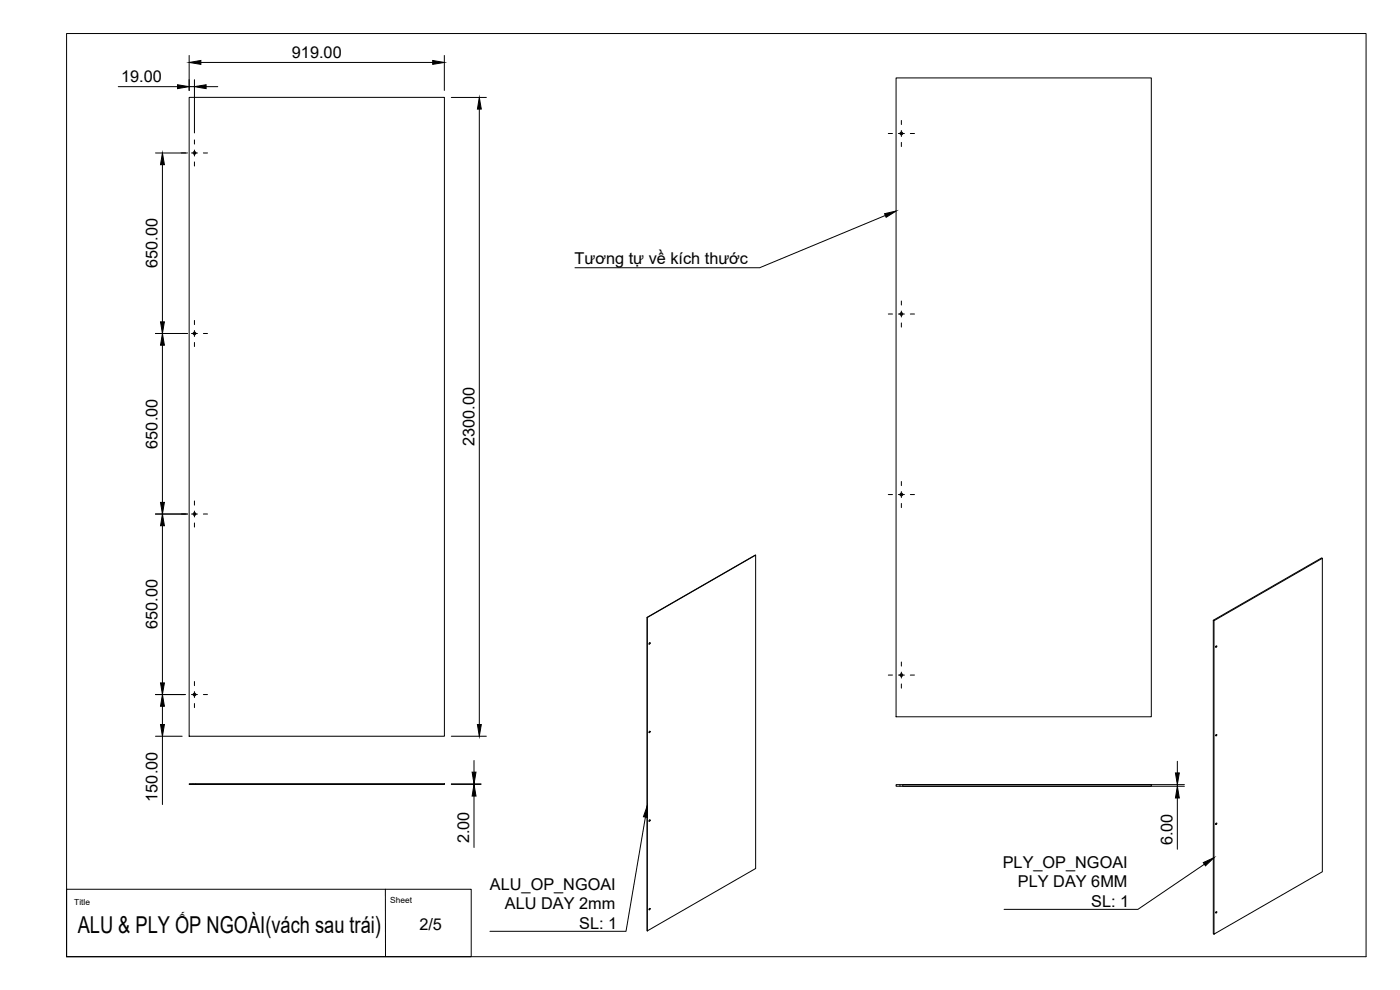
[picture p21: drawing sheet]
<svg xmlns="http://www.w3.org/2000/svg" width="420mm" height="297mm" viewBox="0 0 420 297" stroke-linecap="round" stroke-linejoin="round" font-family="sans-serif">
<defs><g id="words">
<text font-size="7" x="23.3" y="280">ALU &amp; PLY ỐP NGOÀI(vách sau trái)</text>
<g font-size="4.9">
<text x="87.6" y="17.3">919.00</text>
<text x="36.4" y="24.6">19.00</text>
<text x="47.3" y="80.4" transform="rotate(-90 47.3 80.4)">650.00</text>
<text x="172.4" y="79.3">Tương tự về kích thước</text>
<text x="47.3" y="134.6" transform="rotate(-90 47.3 134.6)">650.00</text>
<text x="142.4" y="133.9" transform="rotate(-90 142.4 133.9)">2300.00</text>
<text x="47.3" y="188.8" transform="rotate(-90 47.3 188.8)">650.00</text>
<text x="47.3" y="240.5" transform="rotate(-90 47.3 240.5)">150.00</text>
<text x="140.8" y="253" transform="rotate(-90 140.8 253)">2.00</text>
<text x="351.9" y="253.6" transform="rotate(-90 351.9 253.6)">6.00</text>
<text x="300.9" y="260.4">PLY_OP_NGOAI</text>
<text x="147" y="267">ALU_OP_NGOAI</text>
<text x="305.5" y="266.3">PLY DAY 6MM</text>
<text x="151.5" y="272.8">ALU DAY 2mm</text>
<text x="327.5" y="272.1">SL: 1</text>
<text x="125.9" y="279.1">2/5</text>
<text x="173.9" y="278.7">SL: 1</text>
</g>
<g font-size="2.5">
<text x="22.3" y="271.5">Title</text>
<text x="117.1" y="270.9">Sheet</text>
</g>
</g></defs>
<!-- layer: Visible -->
<g fill="none" stroke="#000" stroke-width=".3">
<path d="M56.8 29.2h76.6v191.7h-76.6zM268.9 23.4h76.6v191.7h-76.6zM226.8 166.6l-32.6 18.6M396.9 167.5l-.3-.1-32.5 18.7M194.3 185.3l32.5-18.7v94l-32.5 18.7zM194.3 185.3v94M194.9 192.9l.2 .1-.3 .3zM195 192.8l-.2 .4M364.3 186.2l32.6-18.7v94.1l-32.6 18.7zM364.3 186.2l-.2-.1v94l.2 .2M365 193.8l-.1 .3M365 193.8l.2 .1-.3 .3z"/>
<path d="M194.9 219.4l.2 .1-.3 .3zM195 219.4l-.2 .4M56.8 235.2l76.6 .1zM268.9 235.4h76.6v.5h-76.6zM365 220.4l-.1 .2M365 220.4l.2 .1-.3 .3zM194.9 246l.2 .1-.3 .3zM195 246l-.2 .4M365 247l-.1 .2M365 247l.2 .1-.3 .3zM194.9 272.6l.2 .1-.3 .3zM195 272.5l-.2 .5"/>
<path d="M365 273.6l-.1 .2M365 273.5l.2 .1-.3 .4z"/>
<circle cx="58.4" cy="45.9" r=".41"/>
<circle cx="270.5" cy="40" r=".41"/>
<circle cx="270.5" cy="94.2" r=".41"/>
<circle cx="58.4" cy="100.1" r=".41"/>
<circle cx="58.4" cy="154.2" r=".41"/>
<circle cx="270.5" cy="148.4" r=".41"/>
<circle cx="58.4" cy="208.4" r=".41"/>
<circle cx="270.5" cy="202.5" r=".41"/>
</g>
<!-- layer: Hidden -->
<path d="M57.9 235.2v.1M58.8 235.2v.1M270.1 235.4v.5M270.9 235.4v.5" fill="none" stroke="#000" stroke-width=".3"/>
<!-- layer: BORDER -->
<path d="M20 10.1h390v276.9h-390z" fill="none" stroke="#000" stroke-width=".3"/>
<!-- layer: TITLEBLOCK -->
<path d="M20 266.8h121.4v20.2h-121.4zM115.7 266.8v20.2" fill="none" stroke="#000" stroke-width=".3"/>
<!-- layer: Smart Centers -->
<g fill="none" stroke="#000" stroke-width=".3">
<path d="M270.5 36.1v1.3M270.5 39.2v1.7M54.4 45.9h1.3M57.5 45.9h1.7M58.4 42v1.2M58.4 45v1.8M58.4 48.6v1.2M61 45.9h1.3M266.6 40.1h1.2M269.6 40.1h1.8M270.5 42.7v1.3M273.2 40.1h1.2"/>
<path d="M58.4 96.1v1.3M58.4 99.2v1.8M266.6 94.2h1.2M269.6 94.2h1.8M270.5 90.3v1.2M270.5 93.3v1.8M270.5 96.9v1.2M273.2 94.2h1.2M54.4 100.1h1.3M57.5 100.1h1.7M58.4 102.8v1.2M61 100.1h1.3"/>
<path d="M54.4 154.2h1.3M57.5 154.2h1.7M58.4 150.3v1.3M58.4 153.3v1.8M58.4 156.9v1.2M61 154.2h1.3M266.6 148.4h1.2M269.6 148.4h1.8M270.5 144.5v1.2M270.5 147.5v1.8M270.5 151.1v1.2M273.2 148.4h1.2"/>
<path d="M270.5 198.6v1.3M54.4 208.4h1.3M57.5 208.4h1.7M58.4 204.5v1.2M58.4 207.5v1.8M58.4 211.1v1.2M61 208.4h1.3M266.6 202.6h1.2M269.6 202.6h1.8M270.5 201.7v1.7M270.5 205.2v1.3M273.2 202.6h1.2"/>
</g>
<!-- layer: Leaders -->
<path d="M265.5 64.1l3.4-.8-3 1.9zM194.3 241.7v3.6l-1.2-.2zM361.1 258.8l3.2-1.5-2.5 2.5z" fill="#000" stroke="#000" stroke-width=".3"/>
<path d="M265.7 64.7l-37.7 15.6h-55.4M193.7 245.2l-5.8 34.2h-40.9M361.5 259.3l-20 13.5h-40.2" fill="none" stroke="#000" stroke-width=".3"/>
<!-- layer: FD_Dimensions -->
<g fill="none" stroke="#000" stroke-width=".3">
<path d="M56.8 16.6v10.5M60.3 18.7h69.6M133.3 16.6v10.5M35.5 26h17.8M56.8 26h1.6M58.4 23.9v16M61.8 26h3.6M135.4 29.2h10.6M143.8 32.7v184.7M46.7 45.9h9.6M48.7 49.4v47.2M46.7 100.1h9.6"/>
<path d="M48.7 103.6v47.1M46.7 154.2h9.6M48.7 157.7v47.2M46.7 208.4h8.7M48.7 211.9v5.5M46.7 220.9h8M48.7 220.9v20.5M135.4 220.9h10.6M135.4 235.4h9M135.4 235.2h9M142.3 228.2v3.5M142.3 235.2v.2"/>
<path d="M142.3 238.9v15.4M271 235.9h84.5M271 235.4h84.5M353.3 228.4v3.5M353.3 235.4v.5M353.3 239.4v15.4"/>
</g>
<g fill="#000" stroke="#000" stroke-width=".3">
<path d="M56.8 18.7l3.5-.6v1.2zM129.9 18.1l3.4 .6-3.4 .6zM53.3 25.4l3.5 .6-3.5 .6zM58.4 26l3.4-.6v1.2zM143.8 29.2l.6 3.5h-1.1zM48.7 45.9l.6 3.5h-1.1zM48.2 96.6h1.1l-.6 3.5zM48.7 100.1l.6 3.5h-1.1zM48.7 154.2l.6 3.5h-1.1zM48.2 150.7h1.1l-.6 3.5zM48.7 208.4l.6 3.5h-1.1zM48.2 217.4h1.1l-.6 3.5z"/>
<path d="M48.2 204.9h1.1l-.6 3.5zM143.3 217.4h1.1l-.6 3.5zM141.7 231.7h1.2l-.6 3.5zM142.3 235.4l.6 3.5h-1.2zM352.8 231.9h1.1l-.6 3.5zM353.3 235.9l.6 3.5h-1.1z"/>
</g>
<use href="#words"/>
</svg>
